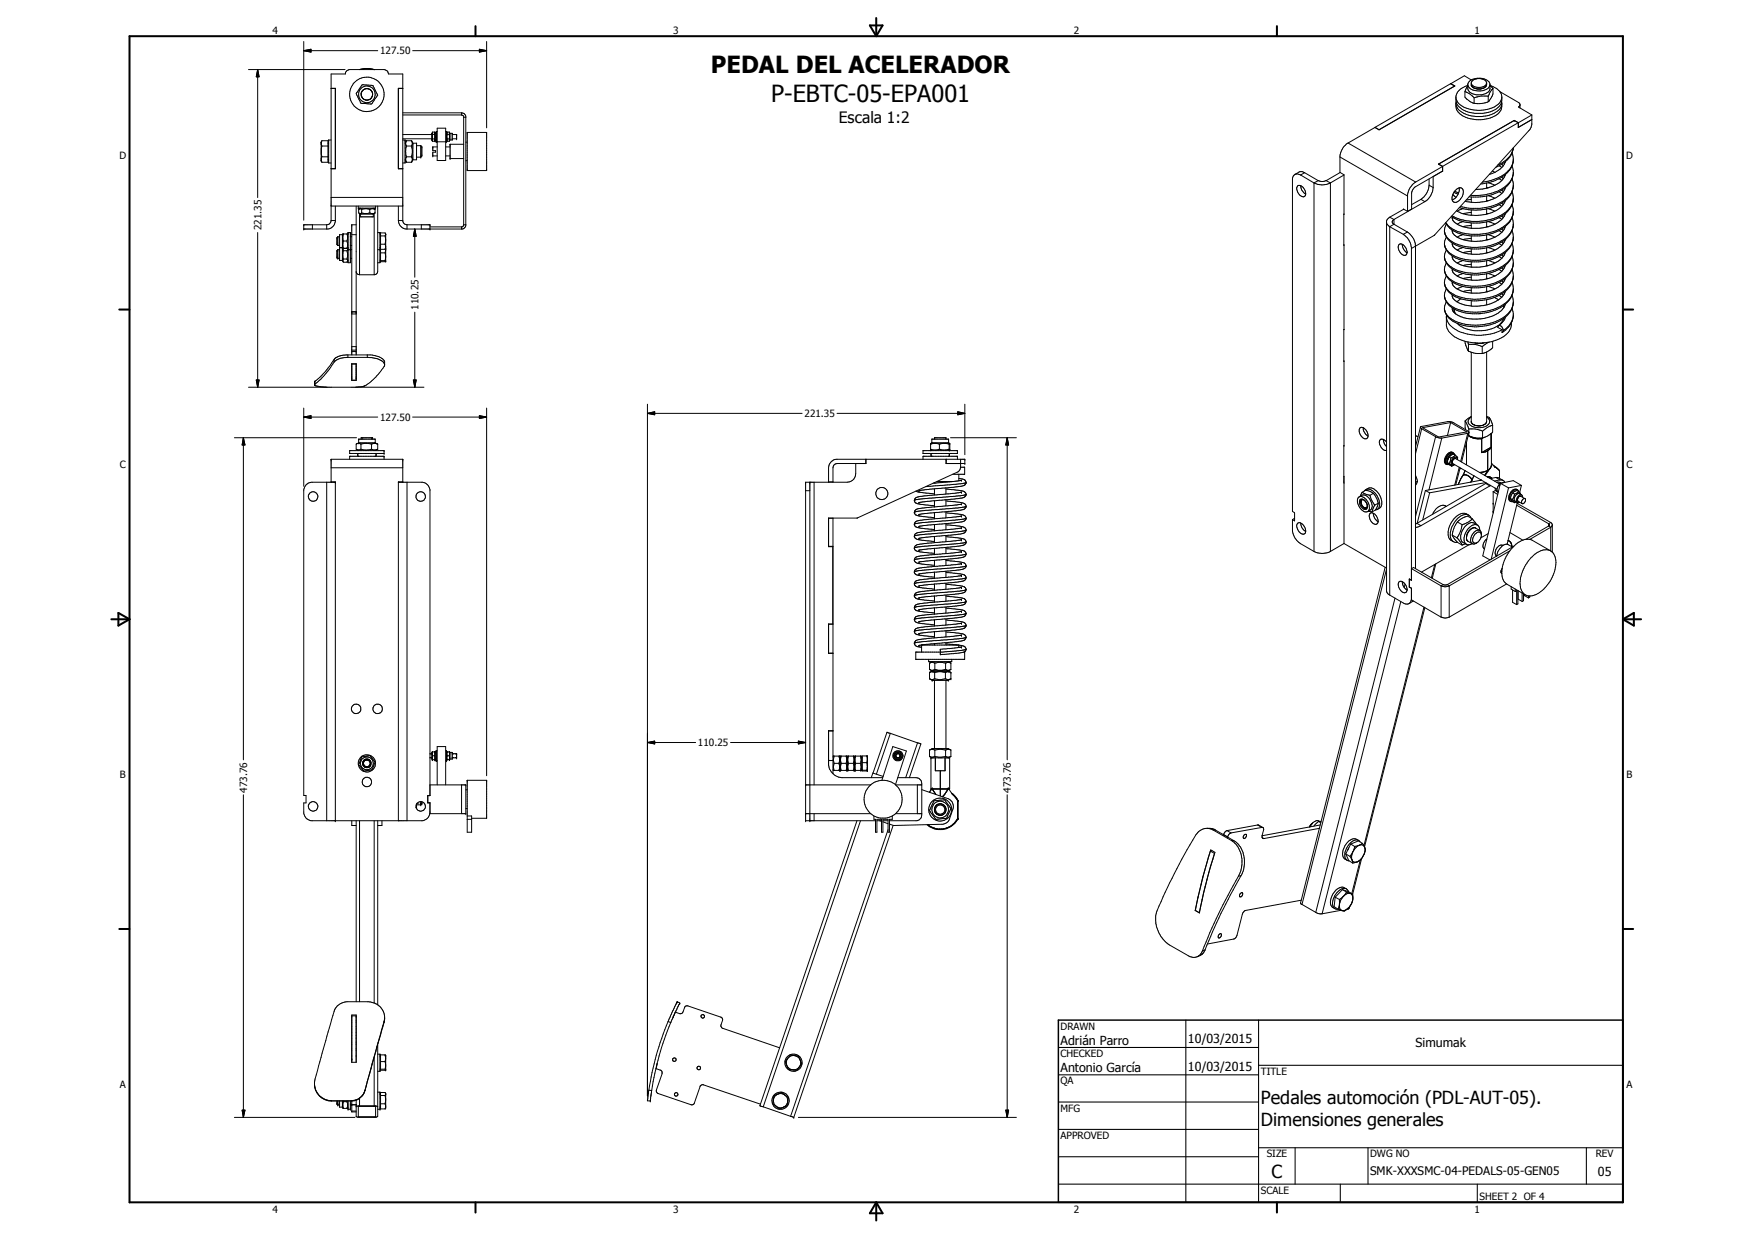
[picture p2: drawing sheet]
<svg xmlns="http://www.w3.org/2000/svg" width="420mm" height="297mm" viewBox="0 0 420 297" stroke-linecap="round" stroke-linejoin="round" font-family="sans-serif">
<defs><g id="words">
<g font-size="5.7">
<text x="170.5" y="17.6">PEDAL DEL ACELERADOR</text>
<text x="184.9" y="24.4">P-EBTC-05-EPA001</text>
</g>
<g font-size="4.3">
<text x="302.4" y="264.8">Pedales automoción (PDL-AUT-05).</text>
<text x="302.4" y="269.9">Dimensiones generales</text>
<text x="304.9" y="282.4">C</text>
</g>
<text font-size="3.8" x="201.2" y="29.5">Escala 1:2</text>
<g font-size="3">
<text x="254.3" y="250.6">Adrián Parro</text>
<text x="284.9" y="250.1">10/03/2015</text>
<text x="339.5" y="251.1">Simumak</text>
<text x="254.3" y="257.1">Antonio García</text>
<text x="284.9" y="256.7">10/03/2015</text>
<text x="383.2" y="281.9">05</text>
</g>
<text font-size="2.8" x="328.6" y="281.8">SMK-XXXSMC-04-PEDALS-05-GEN05</text>
<g font-size="2.4">
<text x="65.4" y="8">4</text>
<text x="161.4" y="8">3</text>
<text x="257.5" y="8">2</text>
<text x="353.6" y="8">1</text>
<text x="91.2" y="13">127.50</text>
<text x="28.7" y="38">D</text>
<text x="390" y="38">D</text>
<text x="62.7" y="55.2" transform="rotate(-90 62.7 55.2)">221.35</text>
<text x="100.4" y="74.3" transform="rotate(-90 100.4 74.3)">110.25</text>
<text x="91.2" y="100.9">127.50</text>
<text x="192.9" y="100">221.35</text>
<text x="28.8" y="112.2">C</text>
<text x="390" y="112.2">C</text>
<text x="167.4" y="178.9">110.25</text>
<text x="28.8" y="186.5">B</text>
<text x="59.3" y="190" transform="rotate(-90 59.3 190)">473.76</text>
<text x="242.4" y="190" transform="rotate(-90 242.4 190)">473.76</text>
<text x="390.1" y="186.5">B</text>
<text x="254.3" y="246.8">DRAWN</text>
<text x="254.3" y="253.4">CHECKED</text>
<text x="302.4" y="257.7">TITLE</text>
<text x="28.8" y="260.7">A</text>
<text x="254.3" y="260">QA</text>
<text x="390" y="260.7">A</text>
<text x="254.3" y="266.5">MFG</text>
<text x="254.3" y="273.1">APPROVED</text>
<text x="303.8" y="277.5">SIZE</text>
<text x="328.6" y="277.5">DWG NO</text>
<text x="382.7" y="277.4">REV</text>
<text x="302.4" y="286.2">SCALE</text>
<text x="354.8" y="287.7">SHEET 2 OF 4</text>
<text x="65.4" y="290.7">4</text>
<text x="161.4" y="290.7">3</text>
<text x="257.5" y="290.7">2</text>
<text x="353.6" y="290.7">1</text>
</g>
</g></defs>
<g fill="none" stroke="#000" stroke-width=".24">
<path d="M59.6 16.7h23.2M61.8 16.7l.3 1.7h-.6zM61.8 16.7v30.7M72.8 12.1l1.8-.3v.7zM72.8 9.9v42.9M72.8 12.1h17.8M89.4 16.6l.4 .1M89.4 16.6a5.4 5.4 0 0 0-3.2 .1M99 12.1h17.7M115 11.8l1.7 .3-1.7 .4zM116.7 9.9v20.7M352.3 19.6a3.5 3.5 0 0 1 5 .4v1.4a2.13 2.13 0 0 1-2 1.3 2.66 2.66 0 0 1-3.3-1.5 1.69 1.69 0 0 1 .3-1.6z"/>
<path d="M352.8 19.2l-1.6-1-3.3 1.9M352.8 20a2.21 2.21 0 0 0 3.7 0M77 38.5h.1M77 34.1h.1M77 34.1l.2-.4h1.4v5.2h-1.4l-.2-.3M77 34.1v4.5M77 37l.2 .6M77 34.7l.2 .3M77.2 37.6h1.4M77.2 35h1.4M77.2 37.6l-.2 .3M77.2 35l-.2 .7"/>
<path d="M78.6 34.3h.2M78.6 38.3h.2M78.8 33.6h.1M78.8 33.6h.6M78.8 33.6v5.5h.6M79.4 21.2h1v19.3h-1M79.4 21.2h1M86.8 23.2l.1 .2M86.9 21.8l-.3 .7 .3 .9M86.9 23.4l.5 .5 .7 .1M86.9 20.3l2.5 .2 .7 1.4a1.28 1.28 0 0 1-.3 2l-.3 .5a.73 .73 0 0 1-1.1 .5l-1.8-.1-1.2-2.4zM87.2 21.5l.9-.2 .8 .3"/>
<path d="M87.2 21.5l-.3 .3M88.5 21.4l.4 .2M88.6 23.9l-.5 .1M88.9 21.6a1.34 1.34 0 0 1 .2 1.8M89.1 23.4l-.5 .5M89.2 23.2l-.1 .2M95.5 21.2h1.1M96.6 21.2h-1.1v19.3h1.1M96.6 27.6h14.1M96.6 27.1h14.1M96.6 33.3h7M96.6 32.3h7"/>
<path d="M96.6 33.6h.5M97.1 33.6h.1M97.1 38.3l.4 .6M97.1 33.6v5.5h-.5M97.5 37.6l-.2 .6 .2 .7M97.5 35l-.2 1.3 .2 1.3M97.5 33.7h1.2l.3 .6M97.5 33.7l-.2 .7 .2 .6M97.5 33.7l-.4 .6M97.5 37.6h1.2M97.5 38.9h1.2M97.5 35h1.2"/>
<path d="M98.7 35l.2 1-.2 1.6M98.7 37.6l.2 .5-.2 .8M98.8 33.8l.1 .7-.2 .5M99 34.3h.1M99 34.3v4M99 34.3h.9M99 38.3l-.3 .6M99.9 34.3h.1M99.9 34.3v4h-.9M99.9 34.9h1M99.9 37.7h1M100.9 37.7h.1"/>
<path d="M100.9 34.9v2.8M100.9 34.9l.3 .3v2.2l-.3 .3M103.6 33.5h.1M103.6 32h.1M103.6 32v1.5M103.6 32l.1-.3h.5l.2 .3M103.6 33.5l.1 .4h.5l.2-.4M103.7 31.7v.1M103.7 31.8v.4M103.7 33.4h.1M103.7 32.2v1.1M103.7 33.3v.5"/>
<path d="M103.7 32.2h.5M103.7 33.3h.5M103.8 35.2h.1M103.8 37.4h.1M103.8 35.2v.9h.7v.4h-.7v.9M103.8 37.4h1M103.8 35.2h1M104.2 32.2v1.1M104.2 33.3l.1 .4M104.3 31.7l-.1 .5M104.4 33.8h.1M104.4 31.7h.1"/>
<path d="M104.4 31.7v2.1M104.4 33.8h.3M104.4 31.7h.3M104.7 34h.1M104.7 32.8l-.3 .2M104.7 32.7l-.3 .2M104.8 30.7h2.1v7.8h-2.1zM104.8 31.5h-.1v2.5M104.8 34h2.1M106.9 31.5h.2v2.5M106.9 37.4h1M106.9 35.2h1"/>
<path d="M106.9 34h.2M107.1 34h.1M107.1 33.6l.2 .3M107.2 31.8l.1 .4M107.2 32h.1M107.2 33.7h.1M107.2 31.7v.1M107.3 32.2l-.2 .6 .2 .5M107.3 33.3l-.2 .3 .2 .3M107.3 31.7h-.1M107.3 31.7l-.2 .3M107.3 31.7h.4"/>
<path d="M107.3 32.2h.4M107.3 33.9h.4M107.3 33.3h.4M107.7 31.7v.5M107.7 32.2v1.1M107.7 33.3v.6M107.7 31.7l.2 .3M107.8 31.7v.1M107.8 33.7h.1M107.8 32h.1M107.9 32h.5v1.6h-.5M107.9 32v1.6"/>
<path d="M107.9 33.6l-.2 .3M107.9 38h.1M107.9 34.6h.1M107.9 34.6v3.4M107.9 38h3.3M107.9 34.6h3.3M108.4 33.3h1.1M108.4 32.3h1.1M109.5 32.3h.1M109.5 33.3h.1M109.5 32.3v1M110.7 27.1v.5"/>
<path d="M110.7 27.1l.6 .1 .4 .7v26.4l-.8 .6h-13.5a2.09 2.09 0 0 1-1.9-2M110.7 27.6l.5 .3v26.1l-.4 .4h-7.7M111.2 28.1h.5M111.7 38.5h.3M111.7 34.1h.3M112 31.7h4.7v9.2h-4.7zM321.3 37.6l16.3 9.4M323.3 34.3a4 4 0 0 0-2 3.1v3.9l1 .6v9.5M323.3 34.3l16.2 9.3M329.7 30.6l-6.4 3.7M329.8 30.5v.1M345 39.4l.9 .5"/>
<path d="M345 39.4l1 .5M345.9 39.9l-6.4 3.7M345.9 39.9v1.1M346 39.9v1.1M347.9 20.1l1 .5M347.9 20.1l-18.1 10.4M347.9 20.1h.1M348.9 20.6l-18.2 10.5-.9-.6M348.9 20.6l-18.2 10.5-1-.5M349.2 23.5a4.3 4.3 0 0 0 3.8 2.8 7.3 7.3 0 0 0 6.7-1.8l.5-1M349.2 24.9a2.8 2.8 0 0 0 1.8 2.2 8.2 8.2 0 0 0 8.5-.8l.4-.5 .3-.9M349.2 24.4a3 3 0 0 0 2.3 3.7 7.7 7.7 0 0 0 8.2-1.3l.4-.7v-1.7"/>
<path d="M351.3 22l1.1 .5 1.1 1M351.3 22l.1 1.5 1.3 .9 .8 .4M352 20.3a2.15 2.15 0 0 0 2.4 1.5 2.62 2.62 0 0 0 2.9-1.4M352 20.5a3.3 3.3 0 0 0-2.8 3.8 4.4 4.4 0 0 0 4.1 2.8 8.7 8.7 0 0 0 4.5-.5 3.1 3.1 0 0 0 2.4-3 3.1 3.1 0 0 0-2.5-3l-.4-.1 .7 .7M352 20.6l-.7 1.4M352.8 20.4a1.41 1.41 0 0 1 1.6-1.6 1.88 1.88 0 0 1 2.1 1 1.38 1.38 0 0 1-1.4 1.5h-1.1M352.8 20.4l.2 .3M353 20.7l.1 .2M353.1 20.9l.4 .2M353.1 20.9l.2 .1M353.3 21l.2 .1M353.5 21.1l.5 .2"/>
<path d="M353.5 23.5v1.3M354 21.3h.3M356.9 24.4l-1.3 .4h-2.1M356.9 23.1l-1.7-.1-1.7 .5M356.9 23.1v1.3M358 21.2l-.5 .7-.6 1.2M358 21.2l-.1 1.7-1 1.5M359.5 39.8l.7 .3M359.7 22l4.6 2.6 .2 .4v.9M360.2 39.4l.3 .4M361 38.7l-.2 .5a5.7 5.7 0 0 1-3.6 2.6M361 38.7a4.8 4.8 0 0 0 1.9-3.2 6 6 0 0 1-3.7 4"/>
<path d="M361 38.7l-2.3 1.4M362.6 36.6a4.6 4.6 0 0 1-1.6 5.3M362.6 39.8l.3 1.1-.2 1.6M362.9 38.4a5.4 5.4 0 0 1-3.8 4.3l-2.1 .7-1.5 .3M363.1 28.9l1 .5M363.2 28.9h.1M363.2 28.9l-18.2 10.5M364.1 30.5h.1M364.1 30.5l3.3-1.8-3.3 1.9v-1.2l-18.1 10.5M364.1 29.4v1.1M364.5 25.2l-.4 .5 3.3 1.9M367.4 27.6v2.2l-.6 1.4-22.7 25.1-4.6 2.7"/>
<path d="M367.4 27.6l-3.3 1.8M61.8 55.8v37M72.8 53.9h.1M72.8 54.9h.1M72.8 53.9v1M72.8 53.9h5.5M74.9 53.9v1M78.3 53.9v1M79.4 52.9v-35.2h3.4l.2-.6 .9-.4h8.2l.9 .4 .2 .6h3.4v35.3l.3 .6 .7 .3M79.4 40.4h1M79.4 52.9h1M79.4 52.9l-.1 .4a1.02 1.02 0 0 1-1 .6"/>
<path d="M79.4 49.4h17.2M79.4 47.3h17.2M80.4 49.4v3.7a2.05 2.05 0 0 1-1.8 1.8h-5.8M81 56.8v2M81 59.9v2M81 56.8l-.2 .2v1.6l.2 .2M81 59.9l-.2 .2v1.6M81 59.9h.4M81 58.8h.4M81 56.8h.4M81.4 59.4h.1M81.4 59.4h.7l.1 .1"/>
<path d="M81.4 59.4h.7M82.1 59.4h.1M82.1 56.3h-.7v6.1h.7M82.1 56.3v6.1M82.1 56.3l.1-.2h1.2l.1 .2M82.2 59.5l.2 .6M82.2 59.5h1.2M82.2 56.1h.1M82.2 59.5h.1M82.4 56.1l-.2 .8 .2 .9M82.4 57.8l-.2 .9 .1 .8M82.4 57.8h.8"/>
<path d="M83.2 56.1l.2 .8-.2 .9M83.2 57.8l.2 .9-.1 .8M83.3 56.1h.1M83.3 59.5h.1M83.4 59.5l-.2 .6M83.5 55.8h.1M83.5 59.9h.1M83.5 55.8v7.2h.5v-7.2M83.5 59.9h.9M83.5 55.8h.5M83.5 59.4l-.1 .1M84 55.8h.1"/>
<path d="M84 59.9h.1M84 58.8h.4M84 56.8h.4M84.4 56.3h1M85.4 53.9h-1v31.2M85.4 49.4v35.7M85.9 49.9h.1M85.9 49.4v.5M86.1 51.1l.3 .2M86.2 49.9v.2M86.2 51.2v14.7M86.4 51.3v.7h3.1v-.7"/>
<path d="M86.4 51.3h3.1M86.4 49.9l-.3 .2M86.7 50.2l-.3-.2-.4 .2v.9l.2 .1M86.7 51.1l-.5 .1M86.7 51.1l.6 .1 1.4-.1M86.7 50.2l.8-.2 1.2 .2M86.7 50.2v.9M88.7 50.2l.5-.2 .7 .2v.9M88.7 51.1l.3 .1 .9-.1M88.7 50.2v.9M89.5 49.9l.4 .3M89.7 49.9v.2"/>
<path d="M89.7 51.2v14.7M89.9 51.1l-.4 .2M90.1 49.4v.5h-4.2M90.6 49.4v15.7l-.4 .6-.5 .2M90.6 59.9h.5M90.6 55.8h.5M91.1 59.9h.1M91.1 55.8h.1M91.1 55.8v7.2h-.5M91.1 59.4h.2M91.1 59.3h.2M91.1 56.3h.2"/>
<path d="M91.3 58.5h1.1M91.3 59.8h1.1M91.3 56.6h1.1M92.4 56.6l.1 .7M92.4 58.5l.1 .5M92.4 55.9l-1.1-.1v6.9h1.2v-6.6M92.4 55.9l.1 .2M92.4 56.5v.1M92.4 56l.1 .1M92.5 56.1h.1M92.5 59.5h.1M92.5 56.3l-.1 .2"/>
<path d="M92.5 57.8l-.1 .7M92.5 59.3l-.1 .5M92.5 59.5l-.1 .3M95.5 49.4v3.5M95.5 40.4h1.1M95.5 52.9h1.1M97.6 53.9v1M97.6 53.9h5.5M99.5 54.9l.3 1.7h-.7zM99.5 54.9v11.6M101 53.9v1M103.1 53.9h.1"/>
<path d="M103.1 54.9h.1M103.1 53.9v1M110.7 54.4v.5M111.2 53.9h.5M311.3 44.5a1.54 1.54 0 0 1 1.7 1.4 .81 .81 0 0 1-.1 1.2 .81 .81 0 0 1-1.2-.3 1.73 1.73 0 0 1-.4-2.3zM311.9 42a1.2 1.2 0 0 0-1.2-.2 1.2 1.2 0 0 0-.7 1v79.8l.5 .3v2l-.5-.3M311.9 42l3.2 1.9M311.9 44.5v.2a2.41 2.41 0 0 0 1.2 1.8M312.9 41.4l-.7-.3a2.09 2.09 0 0 0-1.7 .7M312.9 41.4l-1 .6M312.9 41.4l3.2 1.9M315.1 43.9v88.3"/>
<path d="M315.1 43.9a4.4 4.4 0 0 0 4 0M316.1 43.3l-1 .6M316.1 43.3a2.23 2.23 0 0 0 1.9 0M318 43.3l1.1 .6M319.1 43.9v88.3M321.4 41.4l-3.4 1.9M322.3 51.4v7.4M322.3 58.7v27.9M322.3 51.3v.1M322.3 42l-3.2 1.9M332.5 53.5l.8 .9M333.3 54.4l3.2 1.8"/>
<path d="M333.3 54.4v88.3M333.3 52.1l-.8 .8v88.8l.1 .4 .7 .6M333.3 52.1l1 .5M334.3 53.8l3.2 1.8M334.3 53.8l-1 .6M334.3 52.6a.6 .6 0 0 0-.4 .6 .6 .6 0 0 0 .4 .6M334.3 52.6v1.2M335.6 58.5a1.7 1.7 0 0 1 1.8 1.7 .76 .76 0 0 1-.3 1 .76 .76 0 0 1-1.1-.4 1.78 1.78 0 0 1-.4-2.3zM336.3 58.6a2.34 2.34 0 0 0 1.2 2M336.5 56.2a4.5 4.5 0 0 1 2 3.1v79.8M336.6 50.2l1 .5M336.6 50.2l-3.3 1.9"/>
<path d="M337.5 55.6a4.5 4.5 0 0 1 2 3.4M337.5 55.6l-1 .6M339.5 59l-1 .6M339.5 59v77.3M339.5 43.6l-.5 .4a4.3 4.3 0 0 0-1.4 2.7v4M340.8 47.8l-2.3 1.3M340.8 47.8l.9 .5M341.7 48.3l-7.4 4.3M342.7 42.9v1.5M342.7 44.4a4.5 4.5 0 0 1-1.9 3.4M342.7 44.4l1 .6M343.7 45l-.1 .8-.6 1.2-1.3 1.3"/>
<path d="M345.9 41l-6.7 4-.7 1.2v3.9l-.9 .6M345.9 41h.1M346 41l-2.3 1.3v2.7M346.4 55.5a5.1 5.1 0 0 0 4.6 3.9 12.5 12.5 0 0 0 5.9 0M346.9 56.9a3.3 3.3 0 0 0 1.8 4.7 11.7 11.7 0 0 0 8.2 .8M346.9 53.7l-.4 .9-.1 .9M346.9 59.9l-.4 .9-.1 .9M348.1 51.9l.2 .2M348.3 55.2v.6l.4 .5a6.7 6.7 0 0 0 3 1.4l1.1 .1M348.3 52.1a11.3 11.3 0 0 0 7.5 1.2l.7-.1M348.3 52a2.77 2.77 0 0 0 2.3 2.3l.2 .1M348.3 58.3v.5a4.2 4.2 0 0 0 2.5 1.8"/>
<path d="M348.4 46.6l.8 .7M348.5 52.2l-.2 .1M348.5 55.3l-.2 .1M348.5 58.4l-.2 .1M348.7 46.1l1 .4M348.9 45.8l.9 .4M349 45.6a1 1 0 0 1 1-.6 1 1 0 0 1 .9 .6 2.59 2.59 0 0 1-2 2.9 1.37 1.37 0 0 1-.3-2.2zM349.2 47.3l-.9 .6M349.9 45a2.83 2.83 0 0 1-.7 2.3M350.8 56.3l-1.3 .6M350.8 59.4l-1.3 .5M350.8 53.1l-1.3 .6"/>
<path d="M350.8 50l-1.3 .6M350.8 54.4l2 .3M351.4 48.3l1.4 .2M352.3 47.2h.5M352.8 47.2v1.3M352.8 50.3v1.3M352.8 53.5v1.2M352.8 56.6v1.2M352.8 59.6v1.3M352.8 47.8l-1.2 .2M352.8 50.9l-2 .3M352.8 54l-2 .4"/>
<path d="M352.8 57.1l-2 .3M356.5 43.9v1.2M356.5 47v1.2M356.5 50.1v1.3M356.5 53.2v1.2M356.5 56.3v1.2M356.5 59.4v1.3M356.5 45h.4M356.5 48l.4 .1M356.5 51.2h.4M356.5 54.3l.4 .1M356.5 57.4h.4"/>
<path d="M356.6 47l-3.8 .2M356.9 43.8l-1.8 .3M356.9 59.4l1.6 .5M356.9 56.3l1.6 .6M356.9 53.1l1.6 .6M356.9 50l1.6 .6M356.9 46.9l1.6 .6M356.9 43.8l1.6 .6M357.9 41l.6 .3M359.5 46l-2.9 1M359.5 42.8l.7 .4M359.5 46l.7 .4"/>
<path d="M359.5 49.1l.7 .3M359.5 52.2l.7 .4M359.5 55.3l.7 .4M359.5 58.4l.7 .4M360.2 58l.3 .4M360.2 54.9l.3 .4M360.2 51.8l.3 .4M360.2 48.7l.3 .4M360.2 45.6l.3 .4M360.2 42.5l.3 .3M360.5 52.2l-1.4 1.2-2.2 1-2.2 .3h-1.9M360.5 49.1a8.3 8.3 0 0 1-6.3 2.5h-1a8.2 8.2 0 0 1-3.9-1.1"/>
<path d="M361 51.2l-1.9 1.2-2.6 .8M361 54.3l-.8 1.3a9.7 9.7 0 0 1-7.4 2.2M361 45a4.7 4.7 0 0 1-2.8 2.7 11.1 11.1 0 0 1-5.4 .8M361 41.9l-2.4 1.4-1.7 .5M361 51.2l-.5 1M361 57.4l-.1 .3a6.8 6.8 0 0 1-5.5 3.2l-2.3 .1-2.3-.4M361 48l-.5 1.1M361 41.8l-.1 .4a6.6 6.6 0 0 1-5.1 3.1l-1.9 .1M362.4 52.5a9.7 9.7 0 0 1-7.7 3.7l-2.2-.1a8.7 8.7 0 0 1-5.1-1.9l-.7-.8M362.4 52.5a8.8 8.8 0 0 1-6.9 4l-2.7 .1a7.6 7.6 0 0 1-6-3l-.1-.2M362.6 52.2l-.2 .3M362.6 55.3a4.5 4.5 0 0 1-2.4 5.5 11.8 11.8 0 0 1-5.5 1.6 11.8 11.8 0 0 1-5.9-1 4 4 0 0 1-2.4-2.8"/>
<path d="M362.6 52.2a4.7 4.7 0 0 1-3 5.8 13.1 13.1 0 0 1-7.7 1.2 6.6 6.6 0 0 1-5.3-3.1l-.2-.6M362.6 42.8l.3 1.2-.1 1.1M362.6 46l.3 1.8M362.6 58.4l.3 1.8-.3 1.3M362.6 42.9l-.4 .7a6.8 6.8 0 0 1-2.7 2.4M362.7 42.5a8 8 0 0 1-6.3 4.2l-1.9 .2-1.9-.1M362.7 42.5l-.1 .4M362.8 48.5a6.2 6.2 0 0 1-2.9 3.1l-2.5 1-2.8 .5-2.8-.1-1.7-.4-1.9-.9M362.8 48.5l-.2 .4M362.8 45.1a6.3 6.3 0 0 1-4.6 4.2 12.9 12.9 0 0 1-7 .4l-1-.2M362.9 45.1a6 6 0 0 1-2.8 3.7l-1.3 .6a13.6 13.6 0 0 1-8.8 .4M362.9 51.1v-.9l-.3-1.1-.6 1.1-1 1"/>
<path d="M362.9 51.4l-.5 1.1M362.9 51.1l-.3 1.1M362.9 48.1l-.1 .4M362.9 44.7v.4M362.9 47.8l-.1 .7M362.9 41.6l-.2 .9M362.9 47.8v.2M362.9 50.8v.3M362.9 53.9a6.5 6.5 0 0 1-5.1 5.2l-.9 .3M362.9 57a5.2 5.2 0 0 1-2.8 4.1M80.8 61.7h.1M80.8 61.7l.2 .2"/>
<path d="M81 61.9h.1M81 61.9h.4M82.1 62.4l.2 .4M82.4 60.1l-.2 1 .2 1M82.4 62.1l-.2 .4 .2 .4 .9-.1M82.4 62.1h.8M82.4 60.1h.8M83.2 60.1l.2 1-.2 1M83.2 62.1l.2 .4-.1 .3M83.5 62.4l-.2 .4M84 61.9h.4M84.4 74.8h.1"/>
<path d="M84.4 74.7h1M84.4 75.3h1M84.4 74.8h1M85.4 74.8h.1M85.4 65.3l.3 .4 .5 .2M86.2 65.9h3.5M91.1 62.4h.2M91.3 60.6h1.1M91.3 62.5h1.1M92.4 60.6l.1 .7M92.4 62.5l.1 .1M92.4 62.5h.1"/>
<path d="M92.5 62.6h.1M92.5 60l-.1 .6M92.5 61.8l-.1 .7M99.5 74.8v18M346.4 61.7a4.6 4.6 0 0 0 3.4 3.5 12.5 12.5 0 0 0 7.1 .4M346.4 71a4.1 4.1 0 0 0 3 3.4 12.5 12.5 0 0 0 11.1-1.1M346.4 61.7l.2 .7M346.4 64.8a4.8 4.8 0 0 0 4.2 3.8 13.1 13.1 0 0 0 6.3 .1M346.4 67.9a3.9 3.9 0 0 0 2.3 3.1 12.4 12.4 0 0 0 11.4-.6M346.9 76.2a5.5 5.5 0 0 0 4.5 3.8 12.6 12.6 0 0 0 8.8-1M346.9 63l-.4 .9-.1 .9M346.9 66.2l-.4 .9-.1 .8"/>
<path d="M346.9 69.3l-.4 .8-.1 .9M346.9 72.4l-.4 .8-.1 1M346.9 75.6v2.5a5.8 5.8 0 0 0 4.7 3.8 11.5 11.5 0 0 0 9.6-1.7l1.1-1.5 .1-1.3M348.3 61.3a2.47 2.47 0 0 0 2 2.2l2.5 .6M348.3 64.5l.2 .9 1 .8M348.3 73.8a2.68 2.68 0 0 0 2.3 2.2l1.9 .5 3.2-.1a7.7 7.7 0 0 0 4.8-2.5l.1-.1M348.5 61.5l-.2 .1M348.5 64.6l-.2 .2M348.5 67.7l-.2 .2M348.5 70.8l-.2 .2M348.7 74.9v-.8l.4 1.2M349.5 66.2l1.3 .6"/>
<path d="M350.3 71.6l-.9 .8M350.8 62.4l-1.3 .6M350.8 68.7l-1.3 .6M350.8 65.6l-1.3 .6M352.8 62.8v1.3M352.8 65.9v1.2M352.8 69v1.2M352.8 72.1v1.3M352.8 60.2l-2 .4M352.8 63.4l-2 .3M352.8 66.5l-2 .3M352.8 69.6l-2 .3"/>
<path d="M354.8 75.2h.3M356.5 62.5v1.3M356.5 65.7v1.1M356.5 68.7v1.3M356.5 71.9v1.2M356.5 60.5l.4 .1M356.5 63.6l.4 .1M356.5 66.7l.4 .1M356.5 69.8l.4 .1M356.9 68.7l1.6 .6M356.9 65.6l1.6 .6M356.9 62.4l1.6 .6"/>
<path d="M358.4 71.3l1 .6M359.3 78.1l.2-.1a1.14 1.14 0 0 1 .9 1.6l-.2 .1v-.7l-1-.5zM359.5 61.5l.7 .4M359.5 64.6l.7 .4M359.5 67.7l.7 .4M359.5 70.8l.7 .4M360.1 61.1l-1.9 1-1.3 .3M360.1 67.4l-1.9 .9-1.3 .4M360.2 70.4l.3 .4M360.2 67.3l.3 .4M360.2 64.2l.3 .4M360.2 61.1l.3 .4"/>
<path d="M360.5 73.3l.1 .5M360.5 61.5l-.1 .1a6.1 6.1 0 0 1-2.9 1.9l-2.8 .6h-1.9M360.6 76.4a5.6 5.6 0 0 1-5.4 2.9h-1.5a6.8 6.8 0 0 1-4.2-1.8M361 66.7l-.5 1a8.2 8.2 0 0 1-5.8 2.6h-1.9l-1.7-.3a4.5 4.5 0 0 1-2.7-1.8l-.1-.6M361 63.6l-.8 1.3a9.2 9.2 0 0 1-5.8 2.3l-2.2-.1-1.4-.3M361 69.8l-.2 .5a5.3 5.3 0 0 1-2.2 2l-2.6 .9a11.2 11.2 0 0 1-5.7-.4l-1-.5-.8-.7-.2-.9M361 76l-.3 .8-1.3 1.3M361 72.9l-.4 .9M361 60.5l-.5 1M362.4 77.4l-.7 1.1-1.4 1.2M362.6 61.5a9 9 0 0 1-7.5 3.9 10.8 10.8 0 0 1-7.3-1.5l-1.1-1.4M362.6 61.5a8 8 0 0 1-5.7 4.1"/>
<path d="M362.6 67.7a4.4 4.4 0 0 1-2.4 5.5 12.5 12.5 0 0 1-12.4 0 3.6 3.6 0 0 1-1.4-2.2M362.6 70.8a4.6 4.6 0 0 1-2.7 5.7 12.6 12.6 0 0 1-12.1-.2 3.6 3.6 0 0 1-1.4-2.1M362.6 61.5l.3 1.4-.1 .9M362.6 64.6a4.6 4.6 0 0 1-2.7 5.7 12.4 12.4 0 0 1-12.1-.2l-1-1.1-.4-1.1M362.6 74a3.7 3.7 0 0 1 .2 2.3M362.8 76.2a5.2 5.2 0 0 1-2.3 3M362.8 63.8a7.6 7.6 0 0 1-6.1 4.5l-1.2 .2a13 13 0 0 1-5.4-.4 4.7 4.7 0 0 1-3.7-3.3M362.8 63.9a5.7 5.7 0 0 1-2.7 3.5M362.8 76.3l-.4 1.1M362.9 72.5a6.4 6.4 0 0 1-5.1 5.2 11.5 11.5 0 0 1-10.3-1.3l-.6-.8-.5-1.4M362.9 60.1l-.3 1.4M362.9 75.7l-.1 .5"/>
<path d="M362.9 63.2l-.1 .7M362.9 66.3a5 5 0 0 1-2.8 4.1M362.9 69.4a5 5 0 0 1-2.4 3.9M59.6 92.8h42.1M61.5 91.1h.6l-.3 1.7zM72.8 100l1.8-.3v.6zM72.8 97.8v18.8M72.8 100h17.8M75.4 92.2h.1M75.5 92.1l-.1 .1M75.5 92.1h.1M75.6 91.4l-.2 .9 .2 .2 2.1 .3"/>
<path d="M75.6 91.4v.7M78.1 92.8h.3M80.1 86.2l1-.7 1.4-.4h6.4a3.9 3.9 0 0 1 3.2 1.4l.1 .2a2.63 2.63 0 0 1-.9 2.4 11.9 11.9 0 0 1-4 3.5M80.1 86.8l.4-.3a4.4 4.4 0 0 1 2.7-.8h5.4a3.8 3.8 0 0 1 3.6 1.6M80.1 86.8l-2 2.8-2.5 2.5M80.1 86.2v.6M80.1 86.2l-2.3 3.1-2.2 2.1M83.4 85.1v.6M84.4 90.5h.1M84.4 87.2h1v4h-1zM84.4 84.3h1M84.4 83.9h1"/>
<path d="M84.4 83.1h1M84.4 87.3h1M84.4 91.1h1M85.4 90.5h.1M85.5 92.8h-.3M87.2 92.6h.1M87.2 92.6l-1.4 .2M87.3 92.6h.1M87.3 92.6h-.1M88.1 85.1v.6M99 100h17.7M99.1 91.1h.7l-.3 1.7z"/>
<path d="M115 99.7l1.7 .3-1.7 .3zM116.7 97.8v88.2M155.3 99.1l1.7-.4v.7zM155.3 96.9v165.9M155.3 99.1h37.1M200.7 99.1h30.7M229.7 98.7l1.7 .4-1.7 .3zM231.4 96.9v12.1M322.3 86.5v20.4M351.4 81.8l.2 1.1 .6 1.3M352 82l.2 .5M352.2 84.2l.6 .3"/>
<path d="M352.2 82.5l1.6 .1 1.7 .5M352.2 82.5v1.7M352.8 99.9l-1.4 1M352.8 84.5v16.7M352.8 100a1.18 1.18 0 0 0-.7 1.3 1.18 1.18 0 0 0 1 1 3.3 3.3 0 0 0 4.1-1v-.1a1.17 1.17 0 0 0-.7-1.2M352.8 84.5l1 .2 1.7 .1M353.6 82.2l1.9 .1M355.5 83.1v1.7M355.5 82.2v.1M355.9 82.2l-.4 .1M356.5 84.4v16.6a1.69 1.69 0 0 1-2 1.1M356.5 99.8a2.32 2.32 0 0 1 1.5 2.2"/>
<path d="M357.1 82l-1.6 1.1M358 81.8v1.6l-1.6 1.1-.9 .3M56.2 104.9h29.3M58.4 104.9l.3 1.8h-.6zM58.4 104.9v77.3M78.3 115.6v81.2M79.4 110.1h.1M79.4 115.5h1v81.3M79.4 110.1v5.5M79.4 112.1h17.2M79.4 110.1h17.2M80.4 115.6h.1"/>
<path d="M80.4 115.6h-5.8a2.1 2.1 0 0 0-1.8 1.8v73.3h.6v1.8h-.6v2.5a2.1 2.1 0 0 0 1.8 1.8h26.7a2.1 2.1 0 0 0 1.8-1.8M85.5 106.4l.6-.1 .5 .2M85.5 107.8l.5 .2M86 105.3h.1M86 106.2h.1M86 106.2l-.6 .3v1.2l.6 .2 .6-.2M86 105.3h4v.9M86 106.2h4M86 105.3v.9M86.1 108.7a.35 .35 0 0 0-.3 .3 .35 .35 0 0 0 .2 .4M86.6 106.5v1.2M86.6 106.5l.9-.2 1.6 .2"/>
<path d="M86.6 107.7l1.2 .2 1.3-.2M86.9 104.9v.2M86.9 105.2v.1M89.1 104.9v.2M89.1 105.2v.1M89.1 106.5v1.2M89.1 107.7l.7 .2 .7-.2M89.4 104.9h.1M89.4 104.9h-2.8v.4M89.4 104.9v.4M89.9 108.7l.3 .2v.3l-.2 .2M90 106.2l.5 .2"/>
<path d="M90.5 106.4l.1 .1v1.2h-.1M90.5 106.4l-.8-.1-.6 .2M90.5 107.7l-.5 .3M92.1 108h.1M92.1 108.7h.1M92.1 109.4h.1M92.1 108v.7M92.1 109.4v.7M92.1 109.4h-8.2v.7M92.1 108h-8.2v.7h8.2M95.5 115.6h5.8a2.1 2.1 0 0 1 1.8 1.8v73.4h-.5M96.6 110.1h.1"/>
<path d="M96.6 115.5h-1.1v81.3M96.6 110.1v5.5M97.6 115.6v81.2M193.2 115.6h.1M193.2 115.6v81.2M193.2 117.6h1M194.2 115.6h.1M194.2 115.6v81.2M195.2 115.6v72.6M198.7 115.5h1.1M205.2 111.1v2.4a2.05 2.05 0 0 1-2.1 2.1h-9.9M207.6 110.1v1"/>
<path d="M207.7 110.1v1h-6.9a1.01 1.01 0 0 0-1 1v3.5M219.3 119.9v.2a2.22 2.22 0 0 0 2.2 .9l2.6 .2M219.4 119.9h-.1M219.7 117.7l.8 .3 3.6 .4M220.4 117.6h.1M221.3 110.1v-.7h8.3v.7M221.3 108h8.3v.7h-8.3zM223.2 106.5l.8-.2 1.3 .2M223.2 107.7h.1a2.7 2.7 0 0 0 2 0M223.2 106.3h.1M223.2 107.9h.1M223.2 106.3v1.6"/>
<path d="M223.2 107.9l.3 .1M223.5 106.2v-.9h4v.9M223.5 106.2h4M223.5 106.2l-.3 .1M223.6 108.7l-.3 .3 .2 .4M224.1 104.9h.1M224.1 104.9h2.8M224.1 104.9v.4M224.1 115.7v.1M224.1 117.2v1.5M224.1 118.7a12.1 12.1 0 0 0-4.7 .8l-.1 .4M225.3 106.5l.9-.2 1.4 .2"/>
<path d="M225.3 107.7a3.3 3.3 0 0 0 2.3 0M225.3 106.5v1.2M226.9 104.9h.1M226.9 117.3l3.1 .3a1.78 1.78 0 0 1 1.7 .8v.1M226.9 104.9v.4M226.9 115.4v.2M226.9 117v1.4M226.9 119.8v1.5M226.9 119.8l-6.5 .7M226.9 110.1h.1M226.9 115.6l-3.1 .2M226.9 110.1v1h4.5"/>
<path d="M227.4 108.7l.3 .3-.2 .4M227.5 106.2l.2 .1M227.7 107.9h.1M227.7 106.3l-.1 .1 .1 1.5M227.7 106.3v1.6M227.7 106.3l.1 .1M227.7 107.9l-.2 .1M228 115.5l-1.1 .1M228 104.9h15.7M228.4 115.4l-.2 .1M229.9 114.7l.6 .1a.87 .87 0 0 1 1.1 .7 .87 .87 0 0 1-.8 1l-10.4 1.1M229.9 113.7v1.6"/>
<path d="M230.4 112l-.2 .6-.4 .5-24.2 11.1h-6.9v6.9h1v18.5h-1v7h1.1M230.4 110.1v1.9M230.4 112h.9v1.7h-2.8M230.6 118h.1M230.6 115.1h.1M230.6 115.1l-1.9 .3h-4M230.6 118l-6.5 .7M231.4 110.1h.1M231.4 111.1h.1M231.4 110.1h-30.9a2.14 2.14 0 0 0-1.8 2v3.5M231.4 110.1v1M231.7 118.5h.1"/>
<path d="M231.7 115.7h.1M231.7 118.5l-1.4 .4-7.5 .5-3.5 .5M231.7 118.5a1.34 1.34 0 0 1-1.5 1l-3.3 .3M231.7 115.7l-.9 .3-8.8 .7M241.5 104.9l.4 1.8h-.7zM241.5 104.9v77.3M322.3 114.2v16.1M322.3 106.8v9.1M325.7 119.3a1.3 1.3 0 0 1 2 .6 2.13 2.13 0 0 1 .2 2.8 2.39 2.39 0 0 1-2.3-2.1l-.1-.8zM326 119.1a1.55 1.55 0 0 1 2.5 .6l.4 .7a1.46 1.46 0 0 1-.9 2.2M326.2 102.6a1.25 1.25 0 0 1 1.7 .9 .96 .96 0 0 1 .2 1.1 .96 .96 0 0 1-.8 .6 1.99 1.99 0 0 1-1.1-2.6zM326.5 119.8h.4l.8 .8"/>
<path d="M326.5 119.9l-.1 .1M326.6 119.8a1.3 1.3 0 0 0 .6 2h.5M326.7 118l.8-.5 .1 .1a2.93 2.93 0 0 1 2.8 2.7l.1 .3M326.7 119.8l-.3 .3M326.7 118l-.5 1M326.7 118l1.8 .7M326.9 102.5l.2 .9 .5 .8 .5 .4M327.2 117.7a1.5 1.5 0 0 1 2.4 .4l.4 .4a3.3 3.3 0 0 1 .5 3.5l-.7 .3M327.6 117.4a1.83 1.83 0 0 1 2.6 .5 2.87 2.87 0 0 1 .6 3.9l-.5 .3M328.5 118.7l.3 1 .9 1.4M329.3 118.3l-.8 .4M331.8 105.3a2.31 2.31 0 0 0 .7 1.8"/>
<path d="M332.5 106a.99 .99 0 0 0-1.6-.4 1.93 1.93 0 0 0 1.6 2.4M339.5 104.6l.6 .1M339.5 114l.4 1.4M339.5 106l.2 .1M339.9 115.4l-.4 1M339.9 115.4l-.4 .2M340.6 102.4l-1.1 4.7M340.9 102.8l-.3-.3 .2-.3 6.8-1.2 .9 .3 3.8 2.3M340.9 102.8l-1.4 6M340.9 102.8l3.4 1.9M341.2 102.5l6.7-1.2 3.9 2.2-6.8 1.3zM341.8 117.6l1 .6"/>
<path d="M341.8 117.6l-1.9 7.8M342.8 118.2l-1.6 6.4M344.3 104.7l1.5 .3M344.3 104.7l-4.8 19.1M345.8 105l-3.1 12.5M347.1 110l-.1 1 .4 .4M347.1 110.9l1 .9M347.1 109.9h-.3M347.1 110.9l.4 .3M347.2 109.9v.1M347.3 110l-.2 .9M347.3 110h-.4a.76 .76 0 0 0 .3 1.3"/>
<path d="M347.4 109.9h-.6M347.4 109.9h-.3M347.4 109.9l-.1 .1M347.5 109.6l-.1 .3M347.5 109.6l.4 .2M347.5 111.2l.6 .6M347.9 101.3l-.8 3.1M347.9 109.8l-.4 1.4M348.3 111l10.7 6.3M348.3 111h.1M348.5 108.5a1.53 1.53 0 0 0-2 1.4l-.1 1 .5 .4M348.6 108.8a1.21 1.21 0 0 0-1.7 .9l-.1 .2"/>
<path d="M348.6 110l-.3 .4v.6M348.6 108.8a1.35 1.35 0 0 0-1.5 1.1M348.6 108.8l.2 .1M348.8 109a.74 .74 0 0 0-.7-.6 .74 .74 0 0 0-.7 .5 1.77 1.77 0 0 0-.5 2.4l.6 .1M348.8 108.9l.1 .1M348.8 111.4l-.7 .4M348.9 109.9l10.8 6.2M348.9 109.9l-.3 .1M349 109.1l-.4-.3-1.1 .8M349 109.1l.6 .6-.1 .5M349 109.1l-1.1 .7M349.5 110.2a.53 .53 0 0 0-.4-.6 .53 .53 0 0 0-.7 .3 .99 .99 0 0 0-.1 1.6l.5-.2"/>
<path d="M350 112l-1.1 4.3M350.2 112.1l-1.1 4.1M350.5 112.3l-.4 .1M350.9 113.9a1.76 1.76 0 0 1 2.1 1.2M350.9 113.9l-1.2 2.3M351.4 112.8l-.5 1.1M351.4 100.9l.1 2.1M351.4 100.9l.8 2M351.7 106.1v5.3h-.1M352 103.9l-1.7 6.7M352 103.9l-6.2 1.1M352.1 104.4h.1"/>
<path d="M352.1 104.3l.1 .2M352.2 103.8l-.2 .1M352.2 104.5a4.4 4.4 0 0 0 3.1 .7M352.2 103.8h.1M352.2 104.5l2.1 .5h1.2M352.2 102.9h1.7l1.6 .5M352.2 102.9v.6M352.2 103.9v.6M352.3 103.6v.1M352.3 103.7l-.1 .1M352.3 103.7l-1.8 7M352.8 101.2l.2 .3"/>
<path d="M353 115.1l-.3 .5M353 101.5l.1 .1M353.1 101.6l.4 .3M353.5 114l-.5 1.1M353.5 101.9l1 .2M354 102l.5 .1M355 115.2l.2-.1-.2 .1M355.3 115.1l-13.5 2.5M355.3 105.2v3.3M355.5 103.4v1.6M355.6 104.9l-.3 .3M356.3 115.9l-16.5 9.6"/>
<path d="M356.3 115.9l1 .6M356.3 115.7l-13.5 2.5M356.5 115.8l-.2 .1M356.6 114.3l.9 .1M356.8 108.1v4.7l-.7 1.2M356.8 108.1l-1.5 .4M356.8 114.4l.8 .3M356.9 112.7h.1M357.3 116.5l-16.5 9.5M357.4 112.2l-1.3 1.8M357.5 114.4l.3 .3M357.5 114.4l.2 .3"/>
<path d="M357.5 116.4l-.2 .1M357.6 103.9v3.3M357.6 107.2l-.8 .9M357.6 107.2l-2.3 1.3M357.7 103.9v7.6a2.01 2.01 0 0 1-1.9 1.7l-.9 .1M357.7 111l.7 1 .5 .2M358 102l-1.5 .6-1 .8M358 102v1.6a4.7 4.7 0 0 1-2.5 1.4M358 111.5l1.3 1M358.1 117.9v5.1M358.1 117.9l1.1 .6M358.6 117v.6"/>
<path d="M358.6 117.6l-.5 .3M358.6 117.6l.5 .3M358.7 114.5l.8 .1 1 .6M358.7 114.5l1 .6M358.7 114.5l-1.3 .2M358.9 115.6l1.1 .2M358.9 117.6l.4 .6M358.9 117.6l.5 .3M359 112.3l.3 .2M359.3 112.5l.3 .4v1.8M359.4 116.3l.3 .1M359.4 116.3l-.5 1.3"/>
<path d="M359.7 115.1l.8 .1 .4 .5M359.7 115.1l-1.3 .2M359.8 115.9h-.4M359.8 115.9l-4.2 17.4 1.7 .9M359.8 115.9l2 1.1M359.8 115.9l3.1-.7 2 1.2M359.8 116l-.4 .3M360.5 115.7l-.3 .1M361.8 117l-4.2 17.1M362.2 119.5l.5 .8 .5 .2M362.2 119.5l.5 .3M362.7 119.8l.5 .7"/>
<path d="M362.7 118.2l-.5 1.3M362.7 118.2l.5 .2M363.2 118.4l-.2 .8-.3 .6M363.9 117.4a1.33 1.33 0 0 0-1.9 1.1l-.2 1.1 .5 .6M364.2 117.9a.78 .78 0 0 0-.7-.6 .78 .78 0 0 0-.8 .5 1.81 1.81 0 0 0-.4 2.4M364.2 117.9l.5 .6M364.2 117.9l-1 .5M364.2 117.9l-.4-.3-1.1 .6M364.4 119h.2l1.1 .5M364.6 119l-.6 .4-.1 .6 1.1 .7M364.9 116.4l-.5 1.7M364.9 116.4l-3.1 .6"/>
<path d="M364.9 118.7l-.5-.3a1.18 1.18 0 0 0-1 1.8l.5 .3-2.5 10M365.2 119.8l.4-.3a.68 .68 0 0 1 .1 .8 .68 .68 0 0 1-.8 .3v-.4zM365.2 119.2l-.1-.3a.75 .75 0 0 0-.8-.2 .75 .75 0 0 0-.5 .7 .6 .6 0 0 0-.2 .8 .6 .6 0 0 0 .8 .2M198.7 131h1.1M199.8 124.2v61.3M219.3 137.1h.1M219.3 134.2h.1M219.3 131.4h.1M219.3 128.5h.1M219.3 125.6h.1M219.3 122.8h.1M219.3 137.1l.1 .4 .2 .2a12.7 12.7 0 0 0 4.5 .6"/>
<path d="M219.3 122.8a1.12 1.12 0 0 0 1.2 .9l3.6 .4M219.3 125.6v.2a2.22 2.22 0 0 0 2.2 .9l2.6 .3M219.3 128.5a1.14 1.14 0 0 0 1.2 .9l3.6 .4M219.3 131.4v.1a2.22 2.22 0 0 0 2.2 .9l2.6 .3M219.3 134.2a1.13 1.13 0 0 0 1.2 .9l3.6 .4M219.3 139.9a1.44 1.44 0 0 0 1.7 1l3.1 .3M220.4 120.5h.1M220.4 123.4h.1M220.4 126.2h.1M220.4 129.1h.1M220.4 131.9h.1M220.4 134.8h.1"/>
<path d="M220.4 137.6h.1M224.1 120.1v1.4M224.1 122.9v1.5M224.1 125.8v1.5M224.1 128.6v1.5M224.1 131.5v1.5M224.1 134.3v1.5M224.1 137.2v1.5M224.1 135.8l-1.1 .1a7.2 7.2 0 0 0-3.6 .8l-.1 .4M224.1 133h-.3a11 11 0 0 0-4.4 .8l-.1 .4M224.1 130.1l-3.1 .3a1.49 1.49 0 0 0-1.7 1M224.1 127.3h-.3a11 11 0 0 0-4.4 .8l-.1 .4"/>
<path d="M224.1 124.4l-3.1 .3a1.51 1.51 0 0 0-1.7 .8v.1M224.1 121.5l-3.1 .3a1.67 1.67 0 0 0-1.7 1M226.9 139.8l-6.5 .7M226.9 128.4l-6.5 .7M226.9 122.7v1.5M226.9 125.5v1.5M226.9 128.4v1.4M226.9 131.2v1.5M226.9 134.1v1.5M226.9 136.9v1.5M226.9 139.8v1.5M226.9 120.1l4 .5 .7 .3 .1 .5"/>
<path d="M226.9 122.9l3.3 .4a1.32 1.32 0 0 1 1.5 .9M226.9 125.8l4 .5 .7 .4 .1 .4M226.9 128.7l3.3 .3a1.23 1.23 0 0 1 1.5 1M226.9 131.5l3.7 .5a1.03 1.03 0 0 1 1.1 .8M226.9 134.4l3.3 .3a1.23 1.23 0 0 1 1.5 1M226.9 137.2l3.7 .5a1.03 1.03 0 0 1 1.1 .9M226.9 136.9l-6.5 .7M226.9 134.1l-6.5 .6M226.9 131.2l-6.5 .7M226.9 125.5l-6.5 .7M226.9 122.7l-6.5 .7M230.5 132.3l-6.4 .7"/>
<path d="M230.5 132.3h.1M230.5 129.4v.1M230.6 138h.1M230.6 135.1h.1M230.6 132.2h.1M230.6 129.4h.1M230.6 126.5h.1M230.6 123.7h.1M230.6 120.8h.1M230.6 123.7l-6.5 .7M230.6 138l-2.1 .3-7.3 .6a2.11 2.11 0 0 0-1.9 .8v.3M230.6 135.1l-6.5 .7"/>
<path d="M230.6 129.4l-6.5 .7M230.6 126.6l-6.5 .7M230.6 120.8l-1.2 .3-5.3 .4M230.6 132.2l-.1 .1M231.6 130h.1M231.6 135.7l-1.5 .3-8.8 .7-2 .4M231.6 138.6l-2.2 .3-8.7 .7-1.4 .3M231.6 138.6h.1M231.6 132.8v.1M231.6 127.1l-3.5 .5-7.4 .6-1.4 .3M231.6 127.1h.1M231.6 121.4l-2 .4-9.1 .7-1.2 .3"/>
<path d="M231.7 135.7h.1M231.7 130h.1M231.7 124.2h.1M231.7 121.4h.1M231.7 130l-1.6 .3-8.8 .7-2 .4M231.7 130a2.13 2.13 0 0 1-2.3 1l-2.5 .2M231.7 135.7a2.13 2.13 0 0 1-2.3 1l-2.5 .2M231.7 138.5a1.25 1.25 0 0 1-1.5 .9l-3.3 .4M231.7 132.8l-1.4 .3-9.6 .8-1.4 .3M231.7 132.8l-.2 .5a11.7 11.7 0 0 1-4.6 .8M231.7 127.1l-.2 .5a11.7 11.7 0 0 1-4.6 .8M231.7 124.2l-1.2 .3-9.2 .8-2 .3"/>
<path d="M231.7 124.2a1.85 1.85 0 0 1-2 1.1l-2.8 .2M231.7 121.4l-.1 .1a1.7 1.7 0 0 1-1.9 .9l-2.8 .3M310 124.6v2.7a4.3 4.3 0 0 0 1.9 3l3.2 1.9M310.5 124.2l-.5 .4M311.2 125.5a1.13 1.13 0 0 1 1.6 .8 1.28 1.28 0 0 1-.1 1.8 1.9 1.9 0 0 1-1.5-2.6zM311.9 125.4l.3 1 .9 1M315.1 132.2a4.4 4.4 0 0 0 4 0M322.3 130.3l-3.2 1.9M322.3 130.3l10.2 5.9M326.4 120.3h.1M326.4 120l.2 1.1 .5 .6M327.1 121.7l.5 .1"/>
<path d="M327.2 121.7h.1M327.2 121.7l.1 .1M327.3 121.7l.3 .1M327.7 121.8h-.1M327.7 120.6a1.06 1.06 0 0 0-1.5-.8 1.66 1.66 0 0 0 1.4 2.3l.3-.4v-.7M327.7 120.6l.2 .4M327.9 121l-.2 .8M328.2 122.6l.8 .1M328.6 123.1a1.61 1.61 0 0 1 1.9 1.6 .78 .78 0 0 1-.5 1 .78 .78 0 0 1-1-.5 2 2 0 0 1-.4-2.1zM329.3 123.1a2.3 2.3 0 0 0 1.2 2M329.7 121.1l-.7 1.6M329.8 122.3l-.8 .4"/>
<path d="M330.5 120.6l-.1 .8-.6 .9M330.5 120.6l-.8 .5M332.2 136l-20.3 80.5 .3 .3M332.5 136.4l-20.3 80.4M335.5 139.5a1.41 1.41 0 0 1 1.8 1.3 .78 .78 0 0 1 0 1.1 .78 .78 0 0 1-1.1 0 2.05 2.05 0 0 1-.7-2.4zM336.3 139.4v.4M336.3 139.8a2.37 2.37 0 0 0 1.2 1.7M336.6 139.7l-.3 .1M338 138.9l.5 .2M338.5 139.1l-.5-.3v2l.5 .3M339.8 125.5l-.3 .1M339.8 125.5l1 .5"/>
<path d="M340.8 126l-1.3 .5M344.1 135.3l-.8 3.2M344.3 135.2l-.8 3.4M346.3 121.2l.5 .2a2 2 0 0 0-2.7 1l-.5 .9M348.3 128.3v.1M348.3 128.3l1.1 .6M348.3 128.4h.1M348.3 128.4l1.2 1.6M348.6 129.9l.9 .1M349.4 128.9l1.2 1.8M349.5 125.1l-.7 1.1-.5 2.1M349.5 125.1l1.1 .7"/>
<path d="M349.5 130l1.1 .7M350.6 125.8a6.8 6.8 0 0 1-1.2 3.1M351.4 130.3l-.8 .4M352.2 123.5a2.66 2.66 0 0 0-3.8 1.2 4.3 4.3 0 0 0-.7 4.6l.9 .5M352.2 123.5a2.6 2.6 0 0 0-3 1.2 4.6 4.6 0 0 0-1.1 4.7l.5 .5M352.2 123.5l.6 .7M352.3 130.6l-11.4 6.6M353 130.3a1.23 1.23 0 0 1-1.5 .1 1.23 1.23 0 0 1-.4-1.5 3.4 3.4 0 0 1 2.9-3.1l.4 .1 .3 .3 .2 1-1-.6a2 2 0 0 0-2.2 2.2 .88 .88 0 0 0 .4 1l.9 .5M353.1 124.4l-1.2-.7-1.1 .5-1.3 .9M353.1 124.4l-1.1 .8-1.4 .6M353.1 124.4l1 1.4M354.2 130.1l-.6 .3-.5-.1"/>
<path d="M354.3 125.9l-.8-.5a2.67 2.67 0 0 0-2.9 2.1 1.92 1.92 0 0 0 1.1 3M355.1 128.9l.1-1.1a.83 .83 0 0 0-.6-.7 .83 .83 0 0 0-.9 .3 2.19 2.19 0 0 0-.7 2.9h.1M355.2 128.1a.67 .67 0 0 0-.5-.6 .67 .67 0 0 0-.7 .4 2.08 2.08 0 0 0-.7 2.1 1.31 1.31 0 0 0 1.8-1.1M356.5 129.2l.1 .1M356.5 129.2a1.79 1.79 0 0 0-.7 2.3l.2 .1M356.9 127.9l-1.8 1M358.1 122.6h.1M358.1 120.7h.1M358.8 133.2l.1 .1M359.9 137.2l.3 .3M360.2 137l-.3 .2M360.2 137.5l.3 1.4 .7 1 4.6 2.7"/>
<path d="M360.2 136.3l-.3 .9M360.4 130.8a1.42 1.42 0 0 0-1.8 1.4v.8l.3 .3M361.3 140l-13.8 8M361.4 130.5a3.2 3.2 0 0 0-2.4 2.6l-.1 .2M361.4 130.5h.2M361.5 130.3l.1 .2M361.6 130.5l1.1 .6M361.6 129.6l.4 .2M361.7 129.6l.2 .1M361.9 129.7a1.44 1.44 0 0 1 .7 1.4M362 129.8l.4 .4 .1 .9M362.1 132.1l-14.6 8.4"/>
<path d="M362.1 127.7l3.1 1.8M362.3 120.2l.5 .1M363 130.9l-15.9 9.3M363.6 120.4l-.4 .1M363.7 121.1l7.7 4.5M363.8 120.6l8.1 4.7M367.1 133.8a4.4 4.4 0 0 1 4.7-1.8 3.3 3.3 0 0 1 1.3 3.7 8.8 8.8 0 0 1-5.7 7.1 2.27 2.27 0 0 1-2.8-1.8 9.1 9.1 0 0 1 2.5-7.2zM371.4 126.1l-5.5 3.2M371.4 126.1l.5 .3M371.4 125.6v.5M371.4 125.6l.2 .2-.2 .3M371.9 126.4l-5.1 2.9"/>
<path d="M371.9 126.4v5.7l-4.4-2.6a3.5 3.5 0 0 0-4 1 9.4 9.4 0 0 0-3.3 7M371.9 125.3l.4 .5v6.6M371.9 125.3l-.5 .3M372.3 125.9l-.4 .5M198.7 149.6h1.1M198.7 156.6h1.1M219.3 142.8h.1M219.3 142.8a1.3 1.3 0 0 0 1.5 1l3.3 .3M219.3 151.3a.89 .89 0 0 0 .7 .8l4.1 .6M219.4 145.5a.62 .62 0 0 0 .6 .9l4.1 .5M220.4 140.5h.1M220.4 143.3h.1"/>
<path d="M220.4 146.2h.1M220.4 149.1h.1M220.4 151.9h.1M220.4 154.7h.1M221 154.6h.1M221 154.6h8.9M221 154.6v1.7M222.7 158.1v.5h5.5v-.5M222.9 159v1.5M222.9 159a1 1 0 0 1 1.3 0M223.6 158.6l-.7 .4M224.1 140v1.5"/>
<path d="M224.1 142.9v1.5M224.1 145.7v1.5M224.1 148.6v1.5M224.1 151.4v1.5M224.1 154.3v.3M224.1 150.1l-3.6 .4a1.27 1.27 0 0 0-1.2 .8M224.1 147.2l-3.7 .4a1.09 1.09 0 0 0-1.1 .9M224.1 144.4l-3.1 .3a1.57 1.57 0 0 0-1.7 1M224.1 141.5l-3.3 .4a1.39 1.39 0 0 0-1.5 .9M224.2 159v1.5M224.2 159a3.9 3.9 0 0 1 2.6 0M226.8 159v1.5"/>
<path d="M226.8 159a1.03 1.03 0 0 1 1.2 0M226.9 154.1l-6.5 .6M226.9 142.7v1.4M226.9 145.5v1.5M226.9 148.4v1.5M226.9 151.2v1.5M226.9 154.1v.5M226.9 140.1l3.7 .4a1.05 1.05 0 0 1 1.1 .9M226.9 142.9a12.4 12.4 0 0 1 4.5 .8l.3 .6M226.9 145.8l3.7 .4a1.01 1.01 0 0 1 1.1 .9M226.9 148.6a12.4 12.4 0 0 1 4.5 .8l.3 .5M226.9 151.5l3.1 .3a1.71 1.71 0 0 1 1.7 .9v.1"/>
<path d="M226.9 151.2l-6.5 .7M226.9 148.4l-6.5 .7M226.9 142.7l-6.5 .6M226.9 154.3l2.8 .3M227.4 158.6l.6 .4M228 159v1.5M229.9 154.6h.1M229.9 155.2l-4.4 .5v1.3l5.8-.7v1.8h-11.7v-1.8h6.5l4.4-.3 1.2-.3M229.9 154.6v.6M229.9 154.7h.4a1.13 1.13 0 0 1 1.4 1M230.6 155.1h.1M230.6 152.3h.1"/>
<path d="M230.6 149.4h.1M230.6 146.6h.1M230.6 143.7h.1M230.6 140.8h.1M230.6 149.4l-6.5 .7M230.6 152.3l-9.4 .9-1.5 .3a.77 .77 0 0 0-.4 .8 .77 .77 0 0 0 .5 .6l1.2 .3M230.6 146.6l-6.5 .6M230.6 143.7l-6.5 .7M230.6 140.8l-6.5 .7M230.6 155.1l-.7 .1M231.3 156.3h.1M231.5 155.7l-.1 .1"/>
<path d="M231.5 141.5h-.1M231.6 155.7h.1M231.6 147.1l-2.9 .5-9 .7a.35 .35 0 0 0-.4 .3 .35 .35 0 0 0 .2 .4l.9 .4 3.7 .4M231.6 152.8l-1.7 .4-8.8 .6-1.8 .4M231.6 152.8h.1M231.6 150l-3.7 .5-7.4 .5-1.2 .3M231.6 147.1h.1M231.6 141.4l-1.5 .3-7.5 .6-3.3 .5M231.6 141.4h.1M231.7 149.9h.1M231.7 152.8a1.33 1.33 0 0 1-1.8 1l-3 .3M231.7 149.9l-.3 .6-.5 .2-4 .5"/>
<path d="M231.7 149.9l-.1 .1M231.7 147.1a1.35 1.35 0 0 1-1.8 .9l-3 .4M231.7 144.3l-2.3 .4-7.6 .5-2.5 .4M231.7 144.2l-.3 .6a19.2 19.2 0 0 1-5.7 .8l-5.3 .6M231.7 141.4a1.21 1.21 0 0 1-1.5 .9l-3.3 .4M231.7 155.7l-.1 .4-.4 .2M333.3 142.7l3.2 1.9a1.17 1.17 0 0 0 1.3 .2 1.17 1.17 0 0 0 .7-1.1M334.5 143.4l-19 75.3M335.9 144.2l-18.8 74.9M337 140l-.2 .8M338 140.7l.5 .3v2.8l7.1 4.2M339 144.1l-1.1 .6"/>
<path d="M341.5 145.5l-14.4 57.2M341.7 145.7l-14.5 57.4M345.6 148a2.33 2.33 0 0 0 1.9 0M345.6 140.5l.9 .2 1-.2M345.6 140.5v7.5M346.1 140.2h1M346.1 140.2l-7.1-4.1-.5 .2 7.1 4.2M346.1 140.2l-.5 .3M347.1 140.2l.4 .3M347.5 140.5v7.5M362.4 140.6v.6l1 .6M362.7 141.4v3l1 .5"/>
<path d="M363.4 141.2v.6M363.4 141.8l.3-.2v3.3M364.1 141.6l-.1 3.2-.3 .1M364.1 143.6l.9 .6M365 142.2v2M365.4 142.4v1.6l-.4 .2M365.6 142.5v.3l1 .5M366.6 142.9v.4M366.8 142.9v.3l-.2 .1M155.3 178l1.7-.3v.7zM155.3 178h11.5M175.2 178h18"/>
<path d="M191.5 177.7l1.7 .3-1.7 .4zM198.7 175.3h1.1M199.8 175.2h-1.1v8.3M213.5 175.8l-.8-.2-3.3 9.7M213.5 175.8l-3.3 9.8M213.5 175.8l6.5 2.3M220 178.1l.8 .3-2.7 8M220 178.1l-2.8 8.3M222.9 179.8l.7-.2 .6 .2M222.9 161.2v1.5M222.9 179.8v1.6M222.9 160.5l.5 .2 .8-.2"/>
<path d="M222.9 160.5l.7 .4M222.9 162.7l.5 .2 .7-.2M222.9 161.2l.5-.2 .7 .2M222.9 162.7l.7 .4M223.6 179.5h.1M223.6 160.9h.1M223.6 163.1h.1M223.6 179.5h3.8M223.6 179.5l-.7 .3M223.6 160.9h3.8M223.6 163.1h3.8M223.6 160.9l-.7 .3"/>
<path d="M224.1 163.1v16.4M224.1 161.2v1.5M224.1 162.7a3.9 3.9 0 0 0 2.6 0M224.1 161.2l1-.2 1.6 .2M224.2 179.8l1.3-.2 1.3 .2M224.2 179.8v1.6M224.2 160.5a3.9 3.9 0 0 0 2.6 0M226.7 161.2v1.5M226.7 162.7l.5 .2 .8-.2M226.7 161.2l.5-.2 .8 .2M226.8 179.8l.6-.2 .6 .2M226.8 179.8v1.6"/>
<path d="M226.8 160.5l.5 .2 .7-.2M226.9 163.1v16.4M227.4 179.5h.1M227.4 160.9h.1M227.4 163.1h.1M227.4 179.5l.6 .3M227.4 160.9l.6 .3M228 162.7h.1M228 161.2h.1M228 161.2v1.5M228 179.8v1.6M228 160.5l-.6 .4"/>
<path d="M228 162.7l-.6 .4M58.4 190.5v77.4M80.4 196.8h.1M84.4 196.8v1.1h1M85.4 196.8v43.4M86.2 196.8v43.4M86.7 181.5l2-.4 1.2 1.6-.5 1.4a1.28 1.28 0 0 1-1.4 .6l-.7 .2-1.3-1.6zM86.9 183l.1 .4M87 183.4l.4 .5M87.2 182.4l-.3 .6M87.2 183.1a.84 .84 0 0 0 1.3 .5M87.2 182.4l-.2 .4"/>
<path d="M87.2 183.2l.5 .6M87.2 182.7v.5M87.3 182.5l-.1 .6M87.3 182.5l.1-.2a.83 .83 0 0 1 1.4 .5M87.4 183.9l.3 .1M87.4 182.2l-.2 .2M87.4 183.9l.4 .1M87.6 182l-.4 .4M87.6 183.7l.2 .1M87.6 182l-.2 .1M87.6 182.2h.7M87.6 182.2v.1"/>
<path d="M87.7 184h.5M87.8 182h.4M87.8 182.2l-.4 .2M87.8 182h-.2M88.2 182l.5 .3M88.3 182.2l.4 .4M88.3 182.2l.2 .2M88.5 183.9l-.3 .1M88.7 182.3a1.05 1.05 0 0 1-.2 1.6M88.7 182.3l.1 .1M88.8 183.2v-.4v.5M88.8 183.2l-.5 .6h-.5"/>
<path d="M88.8 183.2l-.2 .3 .1-.1M89.7 196.8v43.7M90.6 196.8v44.1M91.6 196.8v1.1h-1M99.8 193.6h.1M99.9 193.6h.1M99.9 192.8a1.15 1.15 0 0 1 1.8-.2 1.15 1.15 0 0 1-.3 1.8 1.15 1.15 0 0 1-1.6-.8M99.9 192.8l-.1 .8M99.9 192.8v.8M99.9 193h1M99.9 192.7h.5M100.7 192.7h.5"/>
<path d="M100.9 193h.1M100.9 192.2v.8M101.2 192.7h.1M101.2 192.2v.5M101.2 192.7l-.3 .3M102.6 192.4h.5v2.7M103.1 195.1h8.6M103.1 190.7h-.5v1.8h.5M103.1 188.2h8.6M103.1 181.7h.5M103.1 180.7h.5M103.1 181.6h.2"/>
<path d="M103.1 180.8h.2M103.4 181.6h.2M103.4 180.8h.2M103.6 180.4h.1M103.6 180.4l.1 1.7M103.7 180.3h.1M103.7 182.1h.1M103.7 182.1h.6M103.7 180.3h.6M103.7 180.3l-.1 .1M103.7 181.2h.5M103.7 181.2v.9"/>
<path d="M103.7 180.3v.9M104.2 180.3v.9M104.2 181.2v.9M104.3 180.3h.1M104.3 182.1h.1M104.3 180.3l.1 .1M104.4 180.1h.1M104.4 182.2h.1M104.4 180.1h.3M104.4 180.1v2.1M104.4 182.2h.3M104.4 182l-.1 .1"/>
<path d="M104.7 180h.1M104.7 182.4h.1M104.7 180v2.4M104.8 188.2v-9.2h2.1v9.2M106.9 182.4h.2M106.9 180h.2M107.1 182.4h.1M107.1 180h.1M107.1 182l.7 .1M107.1 180v2.4M107.2 180.3h.1M107.2 182.1h.1"/>
<path d="M107.3 181.2l-.2 .5 .2 .4M107.3 180.3l-.2 .4 .2 .5M107.3 181.2h.4M107.7 180.3v.9M107.7 181.2v.9M107.8 180.3h.1M107.8 182.1h.1M107.8 180.3l-.7 .1M107.8 180.3l.1 .1M107.9 180.4h.5v1.6h-.5M107.9 180.4v1.6M107.9 182l-.1 .1"/>
<path d="M108.4 181.7h1.1M108.4 180.7h1.1M108.4 181.6h.4M108.4 180.8h.4M109.1 181.6h.4M109.1 180.8h.4M109.5 180.7h.1M109.5 181.7h.1M109.5 180.7v1M110.7 188.2v6.9M111.7 195.1h.1M111.7 188.2h.1"/>
<path d="M111.7 188.2v6.9M111.7 193.8h.3M111.7 189.4h.3M112 187.1h.1M112 187.1v12.4h1.1v-3.9h-1.1M112 196.4h1.1M112 187.1h4.7M116.7 187.1h.1M116.7 187.1v9.1h-3.6M193.2 196.8h.1M193.2 195.1h.1M193.2 188.2h.1"/>
<path d="M193.2 196.8h16.8M193.2 188.2h15.6M193.2 195.1h15.6M194.2 196.8h.1M195.2 195.1v1.7M198.7 182h.1M198.7 183.4a3.4 3.4 0 0 0 3 3h10M198.7 182.3h1.1M199.8 181.5v-.2h1.6l.1 .2M199.8 184.5v.2h1.6l.1-.2M200 183l-.2 .9 .2 .8M200 181.3l-.2 .9 .2 .8"/>
<path d="M200 183h1.2M201.2 181.3l.2 .9-.2 .8M201.2 183l.2 .9-.2 .8M201.3 181.3h.1M201.3 184.7h.1M201.5 184.5h.1M201.5 181.5v3M201.5 184.5l.1 .2M201.6 181.3h.1M201.6 184.7h.1M201.6 181.3h1.5M201.6 184.7h1.5"/>
<path d="M201.6 181.3l-.1 .2M201.7 183h1.2M201.7 181.3l-.1 .6 .1 1.1M201.7 183l-.1 .7 .1 1M202.9 181.3l.2 .6-.2 1.1M202.9 183l.2 .7-.2 1M203.1 181.3h.1M203.1 184.7h.1M203.1 181.3l.1 .2M203.2 184.5h.1M203.2 181.5v3M203.2 184.5l-.1 .2"/>
<path d="M203.2 184.5l.1 .2M203.3 181.3h.1M203.3 184.7h.1M203.3 181.3h1.5M203.3 184.7h1.5M203.3 181.3l-.1 .2M203.5 183h1.1M203.5 181.3l-.2 .6 .2 1.1M203.5 183l-.2 .7 .2 1M204.6 181.3l.2 .6-.2 1.1M204.6 183l.2 .7-.2 1M204.8 181.3h.1"/>
<path d="M204.8 184.7h.1M204.8 181.3l.1 .2M204.9 184.5h.1M204.9 181.5v3M204.9 184.5l-.1 .2M204.9 184.5l.2 .2M205.1 181.3h.1M205.1 184.7h.1M205.1 181.3h1.4l.2 .2v3M205.1 181.3l-.2 .2M205.2 183h1.2M205.2 181.3l-.1 .4 .1 1.3"/>
<path d="M205.2 183l-.1 .5 .1 1.2M205.5 196.8l-23.3 68.3M206.4 196.8l-23.4 68.5M206.4 181.3l.1 .9-.1 .8M206.4 183l.1 .9-.1 .8M206.4 181.3h.1M206.4 184.7h.1M206.7 184.5h.1M206.7 184.5l-.2 .2h-1.4M206.7 181.5h.1M206.8 182.8h1M207.8 181.2l.2 .8-.2 .8"/>
<path d="M207.8 182.8l.2 .9-.2 1M208 184.7h.1M208 181.3h.1M208 181.3l-1.2-.1v3.6h1.2v-.1h-1.2M208 181.3v3.4M208.8 195.1a4.6 4.6 0 0 0 6 0M209.6 195.6v.8h.4v3.1h.3v-3.1h1.1v3.1h.3v-3.1h1.3v3.1h.3v-3.1h.7v-.8M210.3 196.8h1.1M210.9 196.8l.5 .1M211.5 187.1l2.6-8.1 3.3 1-2.7 8.1M211.7 196.8h1.3M211.7 197l1.3 .5"/>
<path d="M211.8 186.1l-2.5-.8-.4 1.1M213 198.9l-23.4 68.7M213.4 197.6l-.1 .3M214.2 197.9l-23.8 70M214.8 188.2h6.3M214.8 195.1h6.3M214.8 180.3h1.1l.2 .3a.93 .93 0 0 1-.1 1.4l-1.2 .1-.2-.3a.69 .69 0 0 1 0-1.2zM214.8 188.2a4.6 4.6 0 0 0-6.5 .4 4.6 4.6 0 0 0 .5 6.5M214.8 188.2a4.6 4.6 0 0 1 0 6.9M214.8 181.3l.2 .3M214.9 180.8l-.1 .6 .2 .2M215 180.8l-.1 .2"/>
<path d="M215 181.6l.4 .1M215.3 186.4h4.4l.7 .2 .5 .5 .2 .7-.1 8.1-.5 .6-.6 .3h-6.6M215.4 180.7h.2M215.6 180.7l-.6 .1M215.6 180.7l.2 .4v.4M215.8 181.5l-.4 .2M220 188.2v6.9M221.1 189.3l6.1 2.1a2.01 2.01 0 0 1 1.3 2.7l-.8 2.1a1.92 1.92 0 0 1-1.9 1.4l-11.5 .3-1-.3M222.9 181.4l.5 .1 .8-.1M222.9 181.4l.7 .3M223.3 189.1h.1M223.3 181.7h.1"/>
<path d="M223.3 181.7h4.4v7.4l-.3-.2M223.3 181.7v7.4M223.6 189.1h3.8M223.6 189.1v-.2l-.7 1M223.6 189.1l.8 1.4M223.9 192l2.6-.3 .8 1.1a1.28 1.28 0 0 1 .4 1.9l-.7 1.5h-.1l-2.5 .3-.9-1.3a.99 .99 0 0 1-.2-1.7zM224.2 181.4l1 .1 1.6-.1M224.3 181.7v3.1h2.3v-3.1M224.9 195.3l.5 .2M225.5 184.8v6M226.6 190.4l-.6 .6M226.6 190.4l-.3 .3"/>
<path d="M226.8 181.4l.5 .1 .7-.1M227.4 188.9v.2M227.4 189.1l-.8 1.3M227.4 188.9l2.2 3M228 181.4l-.6 .3M228.2 190.1l.9 .8 .7 1M229.6 191.9h.2M229.6 191.9v4.4M229.6 196.3h.2M229.6 196.3a4.7 4.7 0 0 1-7.1 1.4M229.8 191.9h.1M229.8 196.3h.1"/>
<path d="M229.8 191.9v4.4M229.8 196.3a4.9 4.9 0 0 1-7.5 1.4M241.5 190.5v77.4M289.6 198.6l1.3 .4M290.9 199l4.4 2.5M290.9 199h.6M291.5 199l-.9-.4a3.5 3.5 0 0 0-3.9 1.7 131.1 131.1 0 0 0-9.4 18.5l-.2 .8 .1 1.5a6.6 6.6 0 0 0 1 2.9 6.5 6.5 0 0 0 2.3 2.6l4.4 2.5a2.44 2.44 0 0 0 2 .3l1.4-.6 .7-1.1M291.5 199l4.4 2.5M294.2 199.1l-.3 .2-.5 .8M294.2 199.1l1 .6M295.2 199.7l-.5 .3-.3 .7M301.6 197.8l-7.4 1.3"/>
<path d="M301.6 197.8l1 .6M301.6 197.8l1.2 .6M302.6 198.4l-7.4 1.3M302.6 198.4h.2M302.8 198.4l.3 .5-.4 1.8 .4 .3M314.7 197.4l-.7 .9M314.8 197.3l-.7 .9M314.8 197.4l-.7 .8M314.8 197.3l-.1 .1M316.2 196.9h.6M316.2 196.9l-1.1 1.2M316.2 196.9l.6 .4"/>
<path d="M316.4 198.6l-13.3 2.4M316.5 196.9a1.18 1.18 0 0 0-1.7 .4M316.6 197.8l-13.9 2.6M286.6 218.3h.1M286.7 218.3l.9 .5M287.3 215.1l-.7 3.2M287.6 218.8h.1M287.7 213.5l.7-3.3 2-6.4 1 .5-1.5 4.9-1.6 6.5M287.9 217.3l-.3 1.5M287.9 217.3l-.3 1.6-1-.6M288.3 215.6l-.4 1.7M289.5 210.8l-1.6 6.5"/>
<path d="M290.3 204l-1.9 6.4-1.7 7.9M290.3 204l.9 .6M290.7 204h-.4M291.2 204.6h.1M291.2 204.6l-1.4 4.8M293.4 200.1h.1M293.4 200.1l1 .6M294.4 200.7h.1M295.3 201.5a5.6 5.6 0 0 1 2.5 4.4l-.2 2.8-.6 1.4M295.3 201.5h.6M295.9 201.5a6 6 0 0 1 2.5 5.6l-.2 1.6-.6 1.3M297 210.1a130.9 130.9 0 0 0-8.6 17.9"/>
<path d="M297.4 214.3l.4-.3a.56 .56 0 0 1 .2 .7 .56 .56 0 0 1-.7 .3zM297.6 210l-4.8 8.9-3.8 8.8M297.6 210l-.6 .1M298.4 200.2l.5-.2a.79 .79 0 0 1-.6 1l-.2-.4zM302.7 200.8l.4 .2M312.1 215.8l-13.6 2.6-.5 .6-1.3 5.2-.6 .8-6.5 1.3M312.2 216.8l3.3 1.9M315.5 218.7l.9 .4h.7M320.2 215.1l1 .5M320.2 215.1l-.3 2.3 1 .6M320.9 218l.7 .2M321.2 215.6v1"/>
<path d="M321.2 216.6a1.47 1.47 0 0 0 .4 1.6M321.3 216.6l-.4 1.4M321.6 218.2l-4.5 .9M321.6 218.2l.2 .1M321.9 213.3l1 .6M321.9 213.3l-1.7 1.8M321.9 213.3l1.5 .5M322.7 204.7l1.1 .6M322.7 204.7l.8 1.6 .9 .6M322.9 213.1a2.01 2.01 0 0 0-3.1 1 2.88 2.88 0 0 0-.3 3.4l.6 .3M322.9 213.1a2.11 2.11 0 0 0-2.6 1.3 2.88 2.88 0 0 0-.3 3.4l1 .2M322.9 213.1l.5 .7"/>
<path d="M322.9 213.9l.9 .3M322.9 213.9a4.2 4.2 0 0 1-1.7 1.7M323.2 217.9l-.2 .1M323.3 217.7l-.1 .2M323.4 217.6a1.82 1.82 0 0 1-1.6 .7M323.4 213.8l1 .6M323.5 203.2l-.2 .4M323.7 217.3l-.2 .5-.3 .1M323.8 205.3l.5 .9M323.8 214.2h.2M323.8 214.2a2.77 2.77 0 0 0-2.5 2.4M323.9 202.4l1 .5"/>
<path d="M323.9 202.4l-1.2 2.3M324 214.2l.4 .9M324 214.2l.4 .2M324.1 216.7l-.3 .5M324.1 216.7l-1.2 1.4-.5 .3-.6-.1M324.3 206.2v.2M324.3 206.4l.1 .5M324.3 206.4a1.03 1.03 0 0 0 1.2 .2M324.3 216.1l-.2 .6M324.4 214.4l-.1 1.7M324.4 204.2l-.6 1.1M324.4 204.2l-.3 1.1 .2 .9"/>
<path d="M324.9 202.9l-.5 1.3M325.5 206.6l-1.1 .3M325.7 206.5l-.2 .1M325.7 202.7l-.8 .8-.5 .7M325.7 202.7l-.8 .2M325.8 201.5a2.08 2.08 0 0 0-3.1 1 2.76 2.76 0 0 0-.3 3.4l.7 .3M326.2 201.8a1.33 1.33 0 0 0-2.2 .2 4.1 4.1 0 0 0-1.4 3.7l.4 .5 .5 .2M326.2 202.6l-.5 .1M326.2 202.6h.5l.4 .3M326.2 206.2l-2 8M326.5 205.8l-2.1 8.6M326.5 205.8l-.8 .7"/>
<path d="M326.7 202.2l-.5 .4M326.7 202.2l.5 .9M326.7 202.2l-.9-.6-1.9 .8M327 205l-.7 1.1-.6 .4M327 205l-.5 .8M327.1 204.8l-.1 .2M327.2 203.1l.2 .3M327.4 203.4v.4l-.3 1M327.4 203.5l-.3 1.3M288.4 228l-.5 .9-.6 .4M289 227.7l-.6 .3M292.4 223.9l.2-.1 .3 .1-.1 .6a.34 .34 0 0 1-.3 .4 .34 .34 0 0 1-.4-.4z"/>
<path d="M84.4 253.7h.1M84.4 253.9h.1M84.4 243.6h.1M84.4 243.3h1v11.4h-1zM84.4 243.5h1M85.4 243.6h.1M89.7 253.4v11.7M89.7 240.5l-1.4-.3h-5.7a3.2 3.2 0 0 0-2.5 2.3l-4 14.1a6.9 6.9 0 0 0-.5 4.4M89.7 240.5l1.4 .8 .8 1.1a3.9 3.9 0 0 1 .2 2.5v.3M90.6 250.5v17.1l-.7 .3h-3.8l-.7-.2v-4M90.6 252.7h.5M91.1 252.7h.1"/>
<path d="M91.1 252.7v4.1h-.5M91.1 256.3h1.3M91.1 253.3h.2M91.3 254.5h1.1M92.1 244.9l-4.6 16.5M92.1 245.2l-4.6 16.3M92.1 244.9v.3M92.2 244.3l-.1 .6M92.4 252.9h-1.1v3.7l1.2-.1M92.4 256.3l.1 .2M92.4 252.9l.1 .6M92.4 252.9v.1"/>
<path d="M92.4 254.5l.1 .7M92.4 253h.1M92.5 256.5h.1M92.5 253h.1M92.5 253v3.5M92.5 255.7l-.1 .6M92.5 253.9l-.1 .6M157.6 255l-.3 1.2 1.2 .4 .3 .4v.4l-1.4 4.1 .3 .6 8.3 2.8 .5-.4 1.4-4.2 .7-.3 13.8 4.7M160.2 244.9a66.8 66.8 0 0 0-4.6 16.5M160.2 244.9l.7 .3M160.9 245.2l-.8 1.9a68.3 68.3 0 0 0-3.8 14.4M161.4 243.8h.1"/>
<path d="M162 242.7l1.1 .3h.4l.8-1.7 .6-.2 8.1 2.8 .3 .5-.4 1.4 .3 .7 13.8 4.7M162 242.7l-.6 1.1M162 242.6l-1.1 2.6M162.3 240.4v.1M162.4 240.2h.1M162.4 240.2l-2.2 4.7M162.4 240.2l.6 .3M163 240.6h.1M163 240.6l-1 2M163 240.5h.1M163 240.5v.1M168.2 243.4l.5-.2 .2 .3v.3l-.1 .2-.4 .1-.3-.5z"/>
<path d="M188.6 255.2l.2 .5M188.8 255.7l.2 .6 2 .3 .3-.4M188.8 255.7l1 .7M188.8 253.9l-.2 .2a.64 .64 0 0 0 0 1.1M188.8 253.9l-.2 1.3M188.9 253.7l-.1 .2M190.3 253l.5 .1M190.3 253l-.7-.1-.7 .8M190.3 253l-.5 .1-.9 .6M190.8 253.1l.2 .1a.5 .5 0 0 1 .7 .5l.1 .2M190.8 253.1l.7 .4 .3 .4M191.3 256.2l-.5 .2-1 .1"/>
<path d="M191.7 255.8l-.2 .2M191.7 255.8l-.4 .4M191.8 253.9a1.26 1.26 0 0 1 .3 1.4l-.4 .5M191.9 254.1l.1 .8-.3 .9M56.2 267.9h28.9M58.1 266.1h.6l-.3 1.8zM75.4 260.1l.1 .2M75.5 260.7l.1 .4M75.6 261a4.2 4.2 0 0 0 3.9 2.9M75.6 261.1a4.1 4.1 0 0 0 3.6 2.8h5.3l1-.2M79.5 263.9h.1M79.5 263.9h4.7"/>
<path d="M80.8 263.9v.8M80.8 264.7l.2 .2M80.8 264.7h.2M81 264.9h.1M81 263.9v1M81 264.9h.4M81.2 264.7h.2M81.4 263.9v1.5h.7M82.1 263.9v1.5M82.1 265.4l.1 .2M82.2 265.7h.2M82.2 265.6v.1"/>
<path d="M82.3 263.9l.1 .2M82.4 264.1l-.2 .8 .2 .8M82.4 264.1h.8M82.4 265.7h.8M83.2 264.1l.2 .8-.2 .8M83.3 263.9l-.1 .2M83.5 265.9h.1M83.5 263.9v2M83.5 265.9h.5M83.5 265.4l-.3 .3M84 265.9h.1M84 263.9v2"/>
<path d="M84 264.9h.4M84 264.7h.1M84.2 263.9h.1M84.3 264.7h.1M84.4 264.8h.1M84.4 263.9v2.7h1M84.4 264.8h1M84.4 264.9h1M84.4 266.4h1M85.4 264.8h.1M85.4 265.3l.7-.2h3.8l.7 .2M85.9 265.3h4.2v2.4h-4.2z"/>
<path d="M86.2 263.3v1.8M86.7 262.9l-1.2 .8M87 262.5a2.23 2.23 0 0 1-1.5 1.2l-1.3 .2M87.2 262.3l-.2 .2M87.2 262.2l-.6 .7M87.3 262l-.1 .3M87.3 262l-.1 .2M87.4 261.7l-.1 .3M87.5 261.4l-.2 .6M87.5 261.5l-.1 .2M87.5 261.4v.1M90.6 265.9h.5"/>
<path d="M90.6 261.8h.5M91.1 265.9h.1M91.1 261.8h.1M91.1 261.8v4.1M91.1 265.4h.2M91.1 262.4h.2M91.3 262.6h1.1M91.3 264.6h1.1M92.4 264.6l.1 .5M92.4 262.6l.1 .8M92.4 262l.1 .2M92.5 265.6h.1"/>
<path d="M92.5 262.2h.1M92.5 262.2v3.4M92.5 262.2l-.1-.3h-1.1v4h1.1M92.5 265.4l-.1 .5M92.5 265.6l-.1 .3M92.5 263.9l-.1 .7M92.5 262.4l-.1 .2M155.3 263.7h.1M155.6 261.4l-.3 2.5h.6M155.6 261.4l.7 .1M155.9 263.9h.1M156.3 261.5l-.4 2.4"/>
<path d="M182.2 265.1h.1M182.3 265.1l.7 .2M183 265.3l6.6 2.3M185.5 263.9l.1 .8 .5 .5M186.1 265.2l.2 .2M186.3 265.4l.2 .2a.54 .54 0 0 0 .9 .1l.2-.1M186.3 265.4l1.3 .2M186.3 262.4l-.4 .3a2.48 2.48 0 0 0-.6 1.9l.8 .6M186.6 262.3l.9-.4a2.8 2.8 0 0 1 1.4 2M186.8 262.2l-1.2 .4-.1 1.3M186.8 262.2a2.53 2.53 0 0 1 2.2 .9l-.1 1.3M188.8 264.4l-.3 .6-.7 .5"/>
<path d="M188.9 264.4l-.1 .2a.62 .62 0 0 1-.8 .8l-.4 .2M189.6 267.6l.8 .3M190.4 267.9h.1M191.5 267.9h52.2M241.2 266.1h.7l-.4 1.8z"/>
<circle cx="88" cy="22.6" r="2"/>
<circle cx="88" cy="22.6" r="4.1"/>
<circle cx="75.1" cy="119" r="1.13"/>
<circle cx="100.9" cy="119" r="1.14"/>
<circle cx="211.5" cy="118.3" r="1.45"/>
<circle cx="85.4" cy="169.9" r="1.13"/>
<circle cx="90.5" cy="169.9" r="1.14"/>
<circle cx="75.1" cy="193.3" r="1.13"/>
<circle cx="88" cy="183" r="1.53"/>
<circle cx="88" cy="183" r="2.06"/>
<circle cx="88" cy="187.5" r="1.13"/>
<circle cx="215.3" cy="181.2" r=".79"/>
<circle cx="215.3" cy="181.2" r="1.21"/>
<circle cx="225.5" cy="194.1" r="1.37"/>
<circle cx="225.5" cy="194.1" r="2"/>
<circle cx="225.5" cy="194.1" r="1.11"/>
<circle cx="225.5" cy="194.1" r="2.75"/>
<circle cx="161.7" cy="254.1" r=".42"/>
<circle cx="167.6" cy="256" r=".43"/>
<circle cx="190.3" cy="254.8" r="2.06"/>
<circle cx="162.2" cy="262.4" r=".43"/>
<circle cx="187.2" cy="263.9" r="2.07"/>
</g>
<g fill="none" stroke="#000" stroke-width=".48">
<path d="M31.1 8.7h358.1v279.5h-358.1zM114 6.3v2.4M208.6 6.1h3.1l-1.6 2.6zM210.1 4.3v4.4M306.2 6.3v2.4M28.6 74.2h2.5M389.2 74.2h2.5M26.7 148.5h4.4M28.4 146.9l2.7 1.6-2.7 1.5zM389.2 148.5h4.4M389.2 148.5l2.6-1.6v3.1zM28.6 222.7h2.5"/>
<path d="M389.2 222.7h2.5M114 288.2v2.5M210.1 288.2v4.4M210.1 288.2l1.6 2.7h-3.1zM306.2 288.2v2.5"/>
</g>
<g fill="none" stroke="#000" stroke-width=".25">
<path d="M253.8 251.1h48M253.8 257.7h48M284.4 244.6v43.6M301.8 255.4h87.4M301.8 244.6v43.6M253.8 264.2h48M253.8 270.8h48M253.8 277.3h48M301.8 275.2h87.4M310.6 275.2v8.7M328.1 275.2v8.7M380.4 275.2v8.7"/>
<path d="M253.8 283.9h135.4M321.4 283.9v4.3M354.3 283.9v4.3"/>
</g>
<path d="M253.8 244.6h135.4v43.6h-135.4z" fill="none" stroke="#000" stroke-width=".35"/>
<g fill="#000">
<path d="M61.8 16.7l.3 1.7h-.6zM72.8 12.1l1.8-.3v.7zM115 11.8l1.7 .3-1.7 .4zM99.5 54.9l.3 1.7h-.7zM61.5 91.1h.6l-.3 1.7zM72.8 100l1.8-.3v.6zM99.1 91.1h.7l-.3 1.7zM155.3 99.1l1.7-.4v.7zM229.7 98.7l1.7 .4-1.7 .3zM58.4 104.9l.3 1.8h-.6zM115 99.7l1.7 .3-1.7 .3zM241.5 104.9l.4 1.8h-.7z"/>
<path d="M155.3 178l1.7-.3v.7zM191.5 177.7l1.7 .3-1.7 .4zM58.1 266.1h.6l-.3 1.8zM241.2 266.1h.7l-.4 1.8z"/>
</g>
<use href="#words"/>
</svg>
